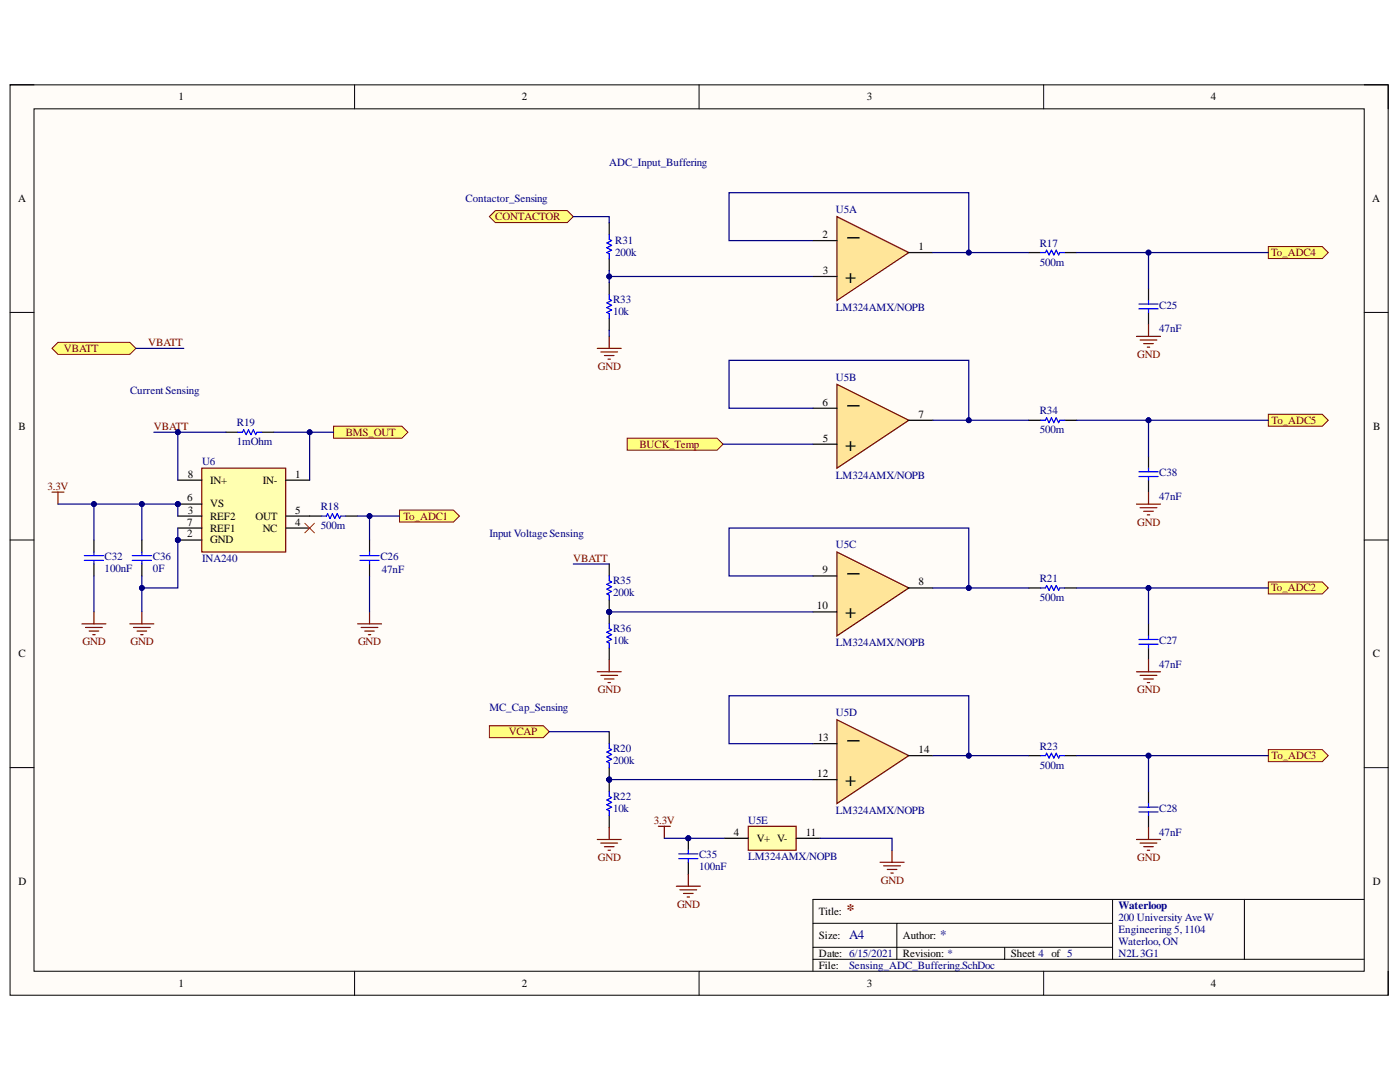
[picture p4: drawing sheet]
<svg xmlns="http://www.w3.org/2000/svg" width="279mm" height="216mm" viewBox="0 0 279 216" stroke-linecap="round" stroke-linejoin="round" font-family="sans-serif">
<defs><g id="words">
<g font-size="4.6">
<text x="168.7" y="49.1">-</text>
<text x="168.7" y="82.6">-</text>
<text x="168.7" y="116">-</text>
<text x="168.7" y="149.5">-</text>
</g>
<g font-size="3.9">
<text x="168.7" y="56.5">+</text>
<text x="168.7" y="89.9">+</text>
<text x="168.7" y="123.4">+</text>
<text x="168.7" y="156.9">+</text>
</g>
<text font-size="3.2" fill="#800000" x="168.9" y="182.5">*</text>
<g font-size="2.6" fill="#000080">
<text x="169.5" y="187.4">A4</text>
<text x="187.6" y="187.4">*</text>
</g>
<g font-size="2.2">
<text x="35.6" y="20">1</text>
<text x="104.2" y="20">2</text>
<text x="173" y="20">3</text>
<text x="241.7" y="20">4</text>
<text x="3.6" y="40.3">A</text>
<text x="273.9" y="40.3">A</text>
<text x="164.1" y="47.5">2</text>
<text x="183.3" y="49.9">1</text>
<text x="164.2" y="54.7">3</text>
<text x="164.1" y="81">6</text>
<text x="183.3" y="83.3">7</text>
<text x="3.7" y="85.8">B</text>
<text x="164.2" y="88.1">5</text>
<text x="274" y="85.8">B</text>
<text x="37.5" y="95.3">8</text>
<text x="58.9" y="95.3">1</text>
<text x="37.4" y="100.1">6</text>
<text x="41.9" y="96.5">IN+</text>
<text x="41.9" y="101.2">VS</text>
<text x="52.4" y="96.5">IN-</text>
<text x="37.4" y="107.2">2</text>
<text x="37.4" y="104.9">7</text>
<text x="37.5" y="102.5">3</text>
<text x="41.9" y="103.7">REF2</text>
<text x="41.9" y="106.1">REF1</text>
<text x="51" y="103.7">OUT</text>
<text x="52.4" y="106.1">NC</text>
<text x="58.9" y="104.9">4</text>
<text x="58.9" y="102.5">5</text>
<text x="41.9" y="108.4">GND</text>
<text x="164.1" y="114.4">9</text>
<text x="183.3" y="116.8">8</text>
<text x="163" y="121.6">10</text>
<text x="3.7" y="131.2">C</text>
<text x="274" y="131.2">C</text>
<text x="163.2" y="147.9">13</text>
<text x="163.1" y="155.1">12</text>
<text x="183.3" y="150.3">14</text>
<text x="146.5" y="166.7">4</text>
<text x="160.8" y="166.7">11</text>
<text x="151" y="168">V+ V-</text>
<text x="3.7" y="176.5">D</text>
<text x="274" y="176.5">D</text>
<text x="163.4" y="182.5">Title:</text>
<text x="163.4" y="187.4">Size:</text>
<text x="163.4" y="190.9">Date: 6/15/2021</text>
<text x="180.2" y="187.4">Author:</text>
<text x="180.2" y="190.9">Revision: *</text>
<text x="201.8" y="190.9">Sheet 4 of 5</text>
<text x="35.6" y="196.9">1</text>
<text x="104.2" y="196.9">2</text>
<text x="163.4" y="193.3">File:</text>
<text x="173" y="196.9">3</text>
<text x="241.7" y="196.9">4</text>
</g>
<g font-size="2.2" fill="#000080">
<text x="121.6" y="33.1">ADC_Input_Buffering</text>
<text x="92.9" y="40.3">Contactor_Sensing</text>
<text x="166.8" y="42.5">U5A</text>
<text x="122.8" y="51.1">200k</text>
<text x="122.8" y="48.7">R31</text>
<text x="207.5" y="53">500m</text>
<text x="207.5" y="49.2">R17</text>
<text x="122.4" y="62.8">10k</text>
<text x="122.4" y="60.4">R33</text>
<text x="166.8" y="62.1">LM324AMX/NOPB</text>
<text x="231.3" y="61.6">C25</text>
<text x="231.3" y="66.3">47nF</text>
<text x="166.8" y="76">U5B</text>
<text x="26" y="78.6">Current Sensing</text>
<text x="207.5" y="82.7">R34</text>
<text x="47.3" y="88.8">1mOhm</text>
<text x="47.3" y="85">R19</text>
<text x="207.5" y="86.5">500m</text>
<text x="40.3" y="92.9">U6</text>
<text x="166.8" y="95.6">LM324AMX/NOPB</text>
<text x="231.3" y="95.1">C38</text>
<text x="64" y="101.8">R18</text>
<text x="231.3" y="99.8">47nF</text>
<text x="64" y="105.6">500m</text>
<text x="97.7" y="107.2">Input VoltageSensing</text>
<text x="20.9" y="111.8">C32</text>
<text x="30.5" y="111.8">C36</text>
<text x="40.3" y="112.1">INA240</text>
<text x="75.9" y="111.8">C26</text>
<text x="166.8" y="109.4">U5C</text>
<text x="20.9" y="114.2">100nF</text>
<text x="30.5" y="114.2">0F</text>
<text x="76.2" y="114.4">47nF</text>
<text x="122.4" y="119">200k</text>
<text x="122.4" y="116.5">R35</text>
<text x="207.5" y="119.9">500m</text>
<text x="207.5" y="116.1">R21</text>
<text x="122.4" y="128.5">10k</text>
<text x="122.4" y="126.2">R36</text>
<text x="166.8" y="129">LM324AMX/NOPB</text>
<text x="231.3" y="128.5">C27</text>
<text x="231.3" y="133.3">47nF</text>
<text x="97.7" y="141.9">MC_Cap_Sensing</text>
<text x="166.8" y="142.9">U5D</text>
<text x="207.5" y="149.6">R23</text>
<text x="122.4" y="150">R20</text>
<text x="122.4" y="152.5">200k</text>
<text x="207.5" y="153.4">500m</text>
<text x="122.4" y="159.6">R22</text>
<text x="122.4" y="162">10k</text>
<text x="149.3" y="164.4">U5E</text>
<text x="166.8" y="162.4">LM324AMX/NOPB</text>
<text x="231.3" y="166.7">47nF</text>
<text x="231.3" y="162">C28</text>
<text x="139.5" y="173.7">100nF</text>
<text x="139.5" y="171.3">C35</text>
<text x="149.3" y="171.6">LM324AMX/NOPB</text>
<text x="223.2" y="181.4">Waterloop</text>
<text x="223.2" y="183.7">200 University Ave W</text>
<text x="223.2" y="186.1">Engineering 5,1104</text>
<text x="223.2" y="188.5">Waterloo, ON</text>
<text x="223.2" y="190.9">N2L3G1</text>
<text x="169.5" y="193.3">Sensing_ADC_Buffering.SchDoc</text>
</g>
<g font-size="2.2" fill="#800000">
<text x="98.8" y="44">CONTACTOR</text>
<text x="253.7" y="51.1">To_ADC4</text>
<text x="12.8" y="70.2">VBATT</text>
<text x="29.6" y="69.1">VBATT</text>
<text x="226.9" y="71.4">GND</text>
<text x="119.3" y="73.8">GND</text>
<text x="30.7" y="85.8">VBATT</text>
<text x="69" y="87">BMS_OUT</text>
<text x="127.6" y="89.3">BUCK_Temp</text>
<text x="253.8" y="84.5">To_ADC5</text>
<text x="9.5" y="97.7">3.3V</text>
<text x="80.5" y="103.7">To_ADC1</text>
<text x="226.9" y="104.9">GND</text>
<text x="114.4" y="112.1">VBATT</text>
<text x="253.7" y="118">To_ADC2</text>
<text x="16.5" y="128.8">GND</text>
<text x="26" y="128.8">GND</text>
<text x="71.4" y="128.8">GND</text>
<text x="119.3" y="138.3">GND</text>
<text x="226.9" y="138.3">GND</text>
<text x="101.6" y="146.7">VCAP</text>
<text x="253.8" y="151.4">To_ADC3</text>
<text x="130.5" y="164.4">3.3V</text>
<text x="119.3" y="171.8">GND</text>
<text x="226.9" y="171.8">GND</text>
<text x="175.8" y="176.4">GND</text>
<text x="135.1" y="181.1">GND</text>
</g>
</g></defs>
<path d="M2 16.9h275v181.7h-275z" fill-rule="evenodd" fill="#fffcf8"/>
<path d="M2 16.9h275v181.7h-275z" fill="none" stroke="#000" stroke-width=".2"/>
<path d="M6.8 21.7h265.5v172.1h-265.5z" fill-rule="evenodd" fill="#fffcf8"/>
<g fill="none" stroke="#000" stroke-width=".2">
<path d="M2 16.9h4.8M70.8 16.9v4.8M139.5 16.9v4.8M208.3 16.9v4.8M272.3 16.9h4.7v4.8M6.8 21.7h265.5v172.1h-265.5zM2 62.3h4.8M272.3 62.3h4.7M2 107.8h4.8M272.3 107.8h4.7M2 153.2h4.8M272.3 153.2h4.7"/>
<path d="M222 179.5v11.9M248.3 179.5v11.9M272.3 179.5h-110.1v14.3M70.8 193.8v4.8M139.5 193.8v4.8M162.2 184.2h59.8M162.2 191.4h110.1M162.2 189h59.8M179 184.2v7.2M200.5 189v2.4M208.3 193.8v4.8M277 193.8v4.8"/>
</g>
<path d="M229.2 57.6v2.4M229.2 62.3v2.4" fill="none" stroke="#000" stroke-width=".24"/>
<path d="M229.2 60v.7M227.3 60.7h3.8M227.3 61.6h3.8M229.2 61.6v.7" fill="none" stroke="#00f" stroke-width=".24"/>
<path d="M226.8 67.1h4.8M227.5 67.8h3.4M228.2 68.6h2M229 69.3h.4M229.2 64.7v2.4" fill="none" stroke="#800000" stroke-width=".24"/>
<path d="M125.2 87.4h17.9l1.2 1.2-1.2 1.2h-17.9z" fill-rule="evenodd" fill="#ffff80"/>
<path d="M125.2 87.4h17.9l1.2 1.2-1.2 1.2h-17.9z" fill="none" stroke="#800000" stroke-width=".2"/>
<path d="M79.7 101.8h10.8l1.2 1.2-1.2 1.2h-10.8z" fill-rule="evenodd" fill="#ffff80"/>
<path d="M79.7 101.8h10.8l1.2 1.2-1.2 1.2h-10.8z" fill="none" stroke="#800000" stroke-width=".2"/>
<path d="M253.1 116.1h10.8l1.2 1.2-1.2 1.2h-10.8z" fill-rule="evenodd" fill="#ffff80"/>
<path d="M253.1 116.1h10.8l1.2 1.2-1.2 1.2h-10.8z" fill="none" stroke="#800000" stroke-width=".2"/>
<path d="M229.2 124.5v2.4M229.2 129.3v2.4" fill="none" stroke="#000" stroke-width=".24"/>
<path d="M227.3 127.6h3.8M227.3 128.6h3.8M229.2 126.9v.7M229.2 128.6v.7" fill="none" stroke="#00f" stroke-width=".24"/>
<path d="M226.8 134h4.8M227.5 134.8h3.4M228.2 135.5h2M229 136.2h.4M229.2 131.7v2.3" fill="none" stroke="#800000" stroke-width=".24"/>
<path d="M253.1 149.6h10.8l1.2 1.2-1.2 1.2h-10.8z" fill-rule="evenodd" fill="#ffff80"/>
<path d="M253.1 149.6h10.8l1.2 1.2-1.2 1.2h-10.8z" fill="none" stroke="#800000" stroke-width=".2"/>
<path d="M229.2 157.9v2.4M229.2 162.7v2.4" fill="none" stroke="#000" stroke-width=".24"/>
<path d="M227.3 161.1h3.8M227.3 162h3.8M229.2 160.3v.8M229.2 162v.7" fill="none" stroke="#00f" stroke-width=".24"/>
<path d="M226.8 167.5h4.8M227.5 168.2h3.4M228.2 168.9h2M229 169.7h.4M229.2 165.1v2.4" fill="none" stroke="#800000" stroke-width=".24"/>
<path d="M167 43.2l14.4 7.2-14.4 9.6z" fill="#ffe599"/>
<path d="M167 43.2l14.4 7.2-14.4 9.6z" fill="none" stroke="#5b0f00" stroke-width=".24"/>
<path d="M162.2 55.2h4.8M162.2 48h4.8M181.4 50.4h4.8" fill="none" stroke="#000" stroke-width=".24"/>
<path d="M167 76.7l14.4 7.2-14.4 9.5z" fill="#ffe599"/>
<path d="M167 76.7l14.4 7.2-14.4 9.5z" fill="none" stroke="#5b0f00" stroke-width=".24"/>
<path d="M162.2 88.6h4.8M162.2 81.5h4.8M181.4 83.9h4.8" fill="none" stroke="#000" stroke-width=".24"/>
<path d="M167 110.2l14.4 7.1-14.4 9.6z" fill="#ffe599"/>
<path d="M167 110.2l14.4 7.1-14.4 9.6z" fill="none" stroke="#5b0f00" stroke-width=".24"/>
<path d="M162.2 114.9h4.8M181.4 117.3h4.8M162.2 122.1h4.8" fill="none" stroke="#000" stroke-width=".24"/>
<path d="M167 143.6l14.4 7.2-14.4 9.5z" fill="#ffe599"/>
<path d="M167 143.6l14.4 7.2-14.4 9.5z" fill="none" stroke="#5b0f00" stroke-width=".24"/>
<path d="M162.2 155.6h4.8M162.2 148.4h4.8M181.4 150.8h4.8" fill="none" stroke="#000" stroke-width=".24"/>
<path d="M149.3 164.9h9.6v4.8h-9.6z" fill-rule="evenodd" fill="#ffffb0"/>
<path d="M149.3 164.9h9.6v4.8h-9.6zM175.6 172.1h4.8M176.4 172.8h3.3M177.1 173.5h1.9M177.8 174.2h.5M178 169.7v2.4" fill="none" stroke="#800000" stroke-width=".24"/>
<path d="M205.3 50.4h2.4M212.5 50.4h2.4M205.3 117.3h2.4M212.5 117.3h2.4M205.3 150.8h2.4M212.5 150.8h2.4M144.5 167.3h4.8M158.9 167.3h4.8" fill="none" stroke="#000" stroke-width=".24"/>
<path d="M207.7 50.4h.9l.3-.5 .5 1 .4-1 .5 1 .5-1 .5 1 .2-.5h1M207.7 117.3h.9l.3-.5 .5 1 .4-1 .5 1 .5-1 .5 1 .2-.5h1M207.7 150.8h.9l.3-.5 .5 1 .4-1 .5 1 .5-1 .5 1 .2-.5h1" fill="none" stroke="#00f" stroke-width=".24"/>
<circle cx="121.6" cy="155.6" r=".48" fill="#000080"/>
<circle cx="121.6" cy="155.6" r=".48" fill="none" stroke="#000080" stroke-width=".2"/>
<path d="M121.6 146v2.4M121.6 153.2v2.4" fill="none" stroke="#000" stroke-width=".24"/>
<circle cx="121.6" cy="155.6" r=".48" fill="#000080"/>
<circle cx="121.6" cy="155.6" r=".48" fill="none" stroke="#000080" stroke-width=".2"/>
<path d="M121.6 148.4v.9l.5 .3-1 .5 1 .4-1 .5 1 .5-1 .5 .5 .2v1" fill="none" stroke="#00f" stroke-width=".24"/>
<circle cx="121.6" cy="155.6" r=".48" fill="#000080"/>
<circle cx="121.6" cy="155.6" r=".48" fill="none" stroke="#000080" stroke-width=".2"/>
<path d="M121.6 155.6v2.3" fill="none" stroke="#000" stroke-width=".24"/>
<circle cx="121.6" cy="155.6" r=".48" fill="#000080"/>
<circle cx="121.6" cy="155.6" r=".48" fill="none" stroke="#000080" stroke-width=".2"/>
<path d="M121.6 162.7v2.4" fill="none" stroke="#000" stroke-width=".24"/>
<path d="M121.6 157.9v1l.5 .2-1 .5 1 .5-1 .5 1 .5-1 .4 .5 .3v.9" fill="none" stroke="#00f" stroke-width=".24"/>
<path d="M119.2 167.5h4.8M119.9 168.2h3.4M120.6 168.9h1.9M121.3 169.7h.5M121.6 165.1v2.4" fill="none" stroke="#800000" stroke-width=".24"/>
<path d="M66.6 85h13.6l1.2 1.2-1.2 1.2h-13.6z" fill-rule="evenodd" fill="#ffff80"/>
<path d="M66.6 85h13.6l1.2 1.2-1.2 1.2h-13.6z" fill="none" stroke="#800000" stroke-width=".2"/>
<circle cx="35.5" cy="107.8" r=".48" fill="#000080"/>
<circle cx="35.5" cy="107.8" r=".48" fill="none" stroke="#000080" stroke-width=".2"/>
<circle cx="35.5" cy="100.6" r=".48" fill="#000080"/>
<circle cx="35.5" cy="100.6" r=".48" fill="none" stroke="#000080" stroke-width=".2"/>
<path d="M40.3 93.4h16.7v16.7h-16.7z" fill-rule="evenodd" fill="#ffffb0"/>
<path d="M40.3 93.4h16.7v16.7h-16.7z" fill="none" stroke="#800000" stroke-width=".24"/>
<path d="M35.5 95.8h4.8M57 95.8h4.8M35.5 107.8h4.8M57 105.4h4.8" fill="none" stroke="#000" stroke-width=".24"/>
<circle cx="35.5" cy="107.8" r=".48" fill="#000080"/>
<circle cx="35.5" cy="107.8" r=".48" fill="none" stroke="#000080" stroke-width=".2"/>
<path d="M35.5 100.6h4.8" fill="none" stroke="#000" stroke-width=".24"/>
<circle cx="35.5" cy="100.6" r=".48" fill="#000080"/>
<circle cx="35.5" cy="100.6" r=".48" fill="none" stroke="#000080" stroke-width=".2"/>
<path d="M45.1 86.2h2.3M52.2 86.2h2.4M18.7 107.8v2.3M18.7 112.5v2.4M28.3 107.8v2.3M28.3 112.5v2.4M35.5 103h4.8M35.5 105.4h4.8M57 103h4.8" fill="none" stroke="#000" stroke-width=".24"/>
<path d="M47.4 86.2h1l.2-.4 .5 .9 .5-.9 .5 .9 .5-.9 .4 .9 .3-.5h.9M16.8 110.9h3.9M16.8 111.8h3.9M18.7 110.1v.8M18.7 111.8v.7M26.4 110.9h3.8M26.4 111.8h3.8M28.3 110.1v.8M28.3 111.8v.7" fill="none" stroke="#00f" stroke-width=".24"/>
<path d="M10.4 98.2h2.4M11.6 98.2v2.4M16.4 124.5h4.7M17.1 125.2h3.3M17.8 125.9h1.9M18.5 126.6h.5M18.7 122.1v2.4M25.9 124.5h4.8M26.6 125.2h3.4M27.4 125.9h1.9M28.1 126.6h.4M28.3 122.1v2.4" fill="none" stroke="#800000" stroke-width=".24"/>
<path d="M253.1 49.2h10.8l1.2 1.2-1.2 1.2h-10.8z" fill-rule="evenodd" fill="#ffff80"/>
<path d="M253.1 49.2h10.8l1.2 1.2-1.2 1.2h-10.8z" fill="none" stroke="#800000" stroke-width=".2"/>
<path d="M121.6 44.4v2.4M121.6 51.6v2.4" fill="none" stroke="#000" stroke-width=".24"/>
<path d="M121.6 46.8v1l.5 .2-1 .5 1 .5-1 .4 1 .5-1 .5 .5 .2v1" fill="none" stroke="#00f" stroke-width=".24"/>
<path d="M119.2 69.5h4.8M119.9 70.2h3.4M120.6 70.9h1.9M121.3 71.7h.5M121.6 67.1v2.4M131.4 164.9h2.4M132.6 164.9v2.4" fill="none" stroke="#800000" stroke-width=".24"/>
<circle cx="137.4" cy="167.3" r=".48" fill="#000080"/>
<circle cx="137.4" cy="167.3" r=".48" fill="none" stroke="#000080" stroke-width=".2"/>
<path d="M137.4 167.3v2.4M137.4 172.1v2.3" fill="none" stroke="#000" stroke-width=".24"/>
<circle cx="137.4" cy="167.3" r=".48" fill="#000080"/>
<circle cx="137.4" cy="167.3" r=".48" fill="none" stroke="#000080" stroke-width=".2"/>
<path d="M135.5 170.4h3.8M135.5 171.3h3.8M137.4 169.7v.7M137.4 171.3v.8" fill="none" stroke="#00f" stroke-width=".24"/>
<path d="M135 176.8h4.8M135.7 177.6h3.3M136.4 178.3h1.9M137.1 179h.5M137.4 174.4v2.4" fill="none" stroke="#800000" stroke-width=".24"/>
<path d="M98.9 42h14.3l1.2 1.2-1.2 1.2h-14.3l-1.2-1.2z" fill-rule="evenodd" fill="#ffff80"/>
<path d="M98.9 42h14.3l1.2 1.2-1.2 1.2h-14.3l-1.2-1.2z" fill="none" stroke="#800000" stroke-width=".2"/>
<path d="M121.6 56.4v2.4M121.6 63.5v2.4M61.8 103h2.4M69 103h2.4M73.7 107.8v2.3M73.7 112.5v2.4" fill="none" stroke="#000" stroke-width=".24"/>
<path d="M121.6 58.8v.9l.5 .3-1 .4 1 .5-1 .5 1 .5-1 .4 .5 .3v.9M64.2 103h.9l.3-.5 .5 1 .4-1 .5 1 .5-1 .5 1 .2-.5h1M71.8 110.9h3.9M71.8 111.8h3.9M73.7 110.1v.8M73.7 111.8v.7" fill="none" stroke="#00f" stroke-width=".24"/>
<path d="M71.4 124.5h4.7M72.1 125.2h3.3M72.8 125.9h1.9M73.5 126.6h.5M73.7 122.1v2.4" fill="none" stroke="#800000" stroke-width=".24"/>
<path d="M97.7 144.8h10.7l1.2 1.2-1.2 1.2h-10.7z" fill-rule="evenodd" fill="#ffff80"/>
<path d="M97.7 144.8h10.7l1.2 1.2-1.2 1.2h-10.7z" fill="none" stroke="#800000" stroke-width=".2"/>
<circle cx="121.6" cy="122.1" r=".48" fill="#000080"/>
<circle cx="121.6" cy="122.1" r=".48" fill="none" stroke="#000080" stroke-width=".2"/>
<path d="M121.6 112.5v2.4M121.6 119.7v2.4" fill="none" stroke="#000" stroke-width=".24"/>
<circle cx="121.6" cy="122.1" r=".48" fill="#000080"/>
<circle cx="121.6" cy="122.1" r=".48" fill="none" stroke="#000080" stroke-width=".2"/>
<path d="M121.6 114.9v1l.5 .2-1 .5 1 .5-1 .5 1 .4-1 .5 .5 .2v1" fill="none" stroke="#00f" stroke-width=".24"/>
<circle cx="121.6" cy="122.1" r=".48" fill="#000080"/>
<circle cx="121.6" cy="122.1" r=".48" fill="none" stroke="#000080" stroke-width=".2"/>
<path d="M121.6 122.1v2.4" fill="none" stroke="#000" stroke-width=".24"/>
<circle cx="121.6" cy="122.1" r=".48" fill="#000080"/>
<circle cx="121.6" cy="122.1" r=".48" fill="none" stroke="#000080" stroke-width=".2"/>
<path d="M229.2 91v2.4M229.2 95.8v2.4M121.6 129.3v2.4" fill="none" stroke="#000" stroke-width=".24"/>
<path d="M227.3 94.1h3.8M227.3 95.1h3.8M229.2 93.4v.7M229.2 95.1v.7M121.6 124.5v.9l.5 .3-1 .5 1 .4-1 .5 1 .5-1 .5 .5 .2v1" fill="none" stroke="#00f" stroke-width=".24"/>
<path d="M229.2 98.2v2.4M226.8 100.6h4.8M227.5 101.3h3.4M228.2 102h2M229 102.7h.4M119.2 134h4.8M119.9 134.8h3.4M120.6 135.5h1.9M121.3 136.2h.5M121.6 131.7v2.3" fill="none" stroke="#800000" stroke-width=".24"/>
<path d="M253.1 82.7h10.8l1.2 1.2-1.2 1.2h-10.8z" fill-rule="evenodd" fill="#ffff80"/>
<path d="M253.1 82.7h10.8l1.2 1.2-1.2 1.2h-10.8z" fill="none" stroke="#800000" stroke-width=".2"/>
<path d="M205.3 83.9h2.4M212.5 83.9h2.4" fill="none" stroke="#000" stroke-width=".24"/>
<path d="M207.7 83.9h.9l.3-.5 .5 .9 .4-.9 .5 .9 .5-.9 .5 .9 .2-.4h1" fill="none" stroke="#00f" stroke-width=".24"/>
<path d="M11.6 68.3h14.3l1.2 1.2-1.2 1.2h-14.3l-1.2-1.2z" fill-rule="evenodd" fill="#ffff80"/>
<path d="M11.6 68.3h14.3l1.2 1.2-1.2 1.2h-14.3l-1.2-1.2z" fill="none" stroke="#800000" stroke-width=".2"/>
<path d="M60.8 104.4l2 1.9M62.8 104.4l-2 1.9" fill="none" stroke="#f00" stroke-width=".2"/>
<path d="M11.6 100.6h23.9v2.4" fill="none" stroke="#000080" stroke-width=".24"/>
<circle cx="18.7" cy="100.6" r=".48" fill="#000080"/>
<circle cx="18.7" cy="100.6" r=".48" fill="none" stroke="#000080" stroke-width=".2"/>
<circle cx="28.3" cy="100.6" r=".48" fill="#000080"/>
<circle cx="28.3" cy="100.6" r=".48" fill="none" stroke="#000080" stroke-width=".2"/>
<circle cx="35.5" cy="100.6" r=".48" fill="#000080"/>
<circle cx="35.5" cy="100.6" r=".48" fill="none" stroke="#000080" stroke-width=".2"/>
<path d="M30.7 86.2h4.8v9.6" fill="none" stroke="#000080" stroke-width=".24"/>
<circle cx="35.5" cy="86.2" r=".48" fill="#000080"/>
<circle cx="35.5" cy="86.2" r=".48" fill="none" stroke="#000080" stroke-width=".2"/>
<path d="M35.5 86.2h9.6" fill="none" stroke="#000080" stroke-width=".24"/>
<circle cx="35.5" cy="86.2" r=".48" fill="#000080"/>
<circle cx="35.5" cy="86.2" r=".48" fill="none" stroke="#000080" stroke-width=".2"/>
<path d="M54.6 86.2h7.2v9.6" fill="none" stroke="#000080" stroke-width=".24"/>
<circle cx="61.8" cy="86.2" r=".48" fill="#000080"/>
<circle cx="61.8" cy="86.2" r=".48" fill="none" stroke="#000080" stroke-width=".2"/>
<path d="M61.8 86.2h4.8" fill="none" stroke="#000080" stroke-width=".24"/>
<circle cx="61.8" cy="86.2" r=".48" fill="#000080"/>
<circle cx="61.8" cy="86.2" r=".48" fill="none" stroke="#000080" stroke-width=".2"/>
<path d="M71.4 103h2.3v4.8" fill="none" stroke="#000080" stroke-width=".24"/>
<circle cx="73.8" cy="103" r=".48" fill="#000080"/>
<circle cx="73.8" cy="103" r=".48" fill="none" stroke="#000080" stroke-width=".2"/>
<path d="M114.4 43.2h7.2v1.2M109.6 146h12M132.6 167.3h11.9" fill="none" stroke="#000080" stroke-width=".24"/>
<circle cx="137.4" cy="167.3" r=".48" fill="#000080"/>
<circle cx="137.4" cy="167.3" r=".48" fill="none" stroke="#000080" stroke-width=".2"/>
<path d="M162.2 148.4h-16.7v-9.6h47.8v12" fill="none" stroke="#000080" stroke-width=".24"/>
<circle cx="193.3" cy="150.8" r=".48" fill="#000080"/>
<circle cx="193.3" cy="150.8" r=".48" fill="none" stroke="#000080" stroke-width=".2"/>
<path d="M162.2 114.9h-16.7v-9.5h47.8v11.9h-7.1" fill="none" stroke="#000080" stroke-width=".24"/>
<circle cx="193.3" cy="117.3" r=".48" fill="#000080"/>
<circle cx="193.3" cy="117.3" r=".48" fill="none" stroke="#000080" stroke-width=".2"/>
<path d="M162.2 81.5h-16.7v-9.6h47.8v12" fill="none" stroke="#000080" stroke-width=".24"/>
<circle cx="193.3" cy="83.9" r=".48" fill="#000080"/>
<circle cx="193.3" cy="83.9" r=".48" fill="none" stroke="#000080" stroke-width=".2"/>
<path d="M162.2 48h-16.7v-9.6h47.8v12h-7.1" fill="none" stroke="#000080" stroke-width=".24"/>
<circle cx="193.3" cy="50.4" r=".48" fill="#000080"/>
<circle cx="193.3" cy="50.4" r=".48" fill="none" stroke="#000080" stroke-width=".2"/>
<path d="M186.2 150.8h19.1M163.7 167.3h14.3v2.4" fill="none" stroke="#000080" stroke-width=".24"/>
<circle cx="193.3" cy="150.8" r=".48" fill="#000080"/>
<circle cx="193.3" cy="150.8" r=".48" fill="none" stroke="#000080" stroke-width=".2"/>
<path d="M186.2 83.9h19.1" fill="none" stroke="#000080" stroke-width=".24"/>
<circle cx="193.3" cy="83.9" r=".48" fill="#000080"/>
<circle cx="193.3" cy="83.9" r=".48" fill="none" stroke="#000080" stroke-width=".2"/>
<path d="M193.3 117.3h12" fill="none" stroke="#000080" stroke-width=".24"/>
<circle cx="193.3" cy="117.3" r=".48" fill="#000080"/>
<circle cx="193.3" cy="117.3" r=".48" fill="none" stroke="#000080" stroke-width=".2"/>
<path d="M193.3 50.4h12" fill="none" stroke="#000080" stroke-width=".24"/>
<circle cx="193.3" cy="50.4" r=".48" fill="#000080"/>
<circle cx="193.3" cy="50.4" r=".48" fill="none" stroke="#000080" stroke-width=".2"/>
<path d="M214.9 150.8h14.3v7.1" fill="none" stroke="#000080" stroke-width=".24"/>
<circle cx="229.2" cy="150.8" r=".48" fill="#000080"/>
<circle cx="229.2" cy="150.8" r=".48" fill="none" stroke="#000080" stroke-width=".2"/>
<path d="M214.9 117.3h14.3v7.2" fill="none" stroke="#000080" stroke-width=".24"/>
<circle cx="229.2" cy="117.3" r=".48" fill="#000080"/>
<circle cx="229.2" cy="117.3" r=".48" fill="none" stroke="#000080" stroke-width=".2"/>
<path d="M214.9 50.4h14.3v7.2" fill="none" stroke="#000080" stroke-width=".24"/>
<circle cx="229.2" cy="50.4" r=".48" fill="#000080"/>
<circle cx="229.2" cy="50.4" r=".48" fill="none" stroke="#000080" stroke-width=".2"/>
<path d="M18.7 100.6v7.2M18.7 114.9v7.2" fill="none" stroke="#000080" stroke-width=".24"/>
<circle cx="18.7" cy="100.6" r=".48" fill="#000080"/>
<circle cx="18.7" cy="100.6" r=".48" fill="none" stroke="#000080" stroke-width=".2"/>
<path d="M28.3 114.9v7.2" fill="none" stroke="#000080" stroke-width=".24"/>
<circle cx="28.3" cy="117.3" r=".48" fill="#000080"/>
<circle cx="28.3" cy="117.3" r=".48" fill="none" stroke="#000080" stroke-width=".2"/>
<path d="M28.3 100.6v7.2" fill="none" stroke="#000080" stroke-width=".24"/>
<circle cx="28.3" cy="100.6" r=".48" fill="#000080"/>
<circle cx="28.3" cy="100.6" r=".48" fill="none" stroke="#000080" stroke-width=".2"/>
<path d="M121.6 65.9v1.2M214.9 83.9h14.3v7.1M73.7 114.9v7.2M114.4 112.5h7.2" fill="none" stroke="#000080" stroke-width=".24"/>
<circle cx="229.2" cy="83.9" r=".48" fill="#000080"/>
<circle cx="229.2" cy="83.9" r=".48" fill="none" stroke="#000080" stroke-width=".2"/>
<path d="M35.5 105.4v11.9h-7.2" fill="none" stroke="#000080" stroke-width=".24"/>
<circle cx="28.3" cy="117.3" r=".48" fill="#000080"/>
<circle cx="28.3" cy="117.3" r=".48" fill="none" stroke="#000080" stroke-width=".2"/>
<circle cx="35.5" cy="107.8" r=".48" fill="#000080"/>
<circle cx="35.5" cy="107.8" r=".48" fill="none" stroke="#000080" stroke-width=".2"/>
<path d="M121.6 54v2.4M27.1 69.5h9.6" fill="none" stroke="#000080" stroke-width=".24"/>
<circle cx="121.6" cy="55.2" r=".48" fill="#000080"/>
<circle cx="121.6" cy="55.2" r=".48" fill="none" stroke="#000080" stroke-width=".2"/>
<path d="M121.6 122.1h40.6" fill="none" stroke="#000080" stroke-width=".24"/>
<circle cx="121.6" cy="122.1" r=".48" fill="#000080"/>
<circle cx="121.6" cy="122.1" r=".48" fill="none" stroke="#000080" stroke-width=".2"/>
<path d="M121.6 155.6h40.6" fill="none" stroke="#000080" stroke-width=".24"/>
<circle cx="121.6" cy="155.6" r=".48" fill="#000080"/>
<circle cx="121.6" cy="155.6" r=".48" fill="none" stroke="#000080" stroke-width=".2"/>
<path d="M121.6 55.2h40.6M144.3 88.6h17.9" fill="none" stroke="#000080" stroke-width=".24"/>
<circle cx="121.6" cy="55.2" r=".48" fill="#000080"/>
<circle cx="121.6" cy="55.2" r=".48" fill="none" stroke="#000080" stroke-width=".2"/>
<path d="M229.2 117.3h23.9" fill="none" stroke="#000080" stroke-width=".24"/>
<circle cx="229.2" cy="117.3" r=".48" fill="#000080"/>
<circle cx="229.2" cy="117.3" r=".48" fill="none" stroke="#000080" stroke-width=".2"/>
<path d="M229.2 150.8h23.9" fill="none" stroke="#000080" stroke-width=".24"/>
<circle cx="229.2" cy="150.8" r=".48" fill="#000080"/>
<circle cx="229.2" cy="150.8" r=".48" fill="none" stroke="#000080" stroke-width=".2"/>
<path d="M229.2 83.9h23.9" fill="none" stroke="#000080" stroke-width=".24"/>
<circle cx="229.2" cy="83.9" r=".48" fill="#000080"/>
<circle cx="229.2" cy="83.9" r=".48" fill="none" stroke="#000080" stroke-width=".2"/>
<path d="M229.2 50.4h23.9" fill="none" stroke="#000080" stroke-width=".24"/>
<circle cx="229.2" cy="50.4" r=".48" fill="#000080"/>
<circle cx="229.2" cy="50.4" r=".48" fill="none" stroke="#000080" stroke-width=".2"/>
<path d="M73.7 103h6" fill="none" stroke="#000080" stroke-width=".24"/>
<circle cx="73.8" cy="103" r=".48" fill="#000080"/>
<circle cx="73.8" cy="103" r=".48" fill="none" stroke="#000080" stroke-width=".2"/>
<use href="#words"/>
</svg>
